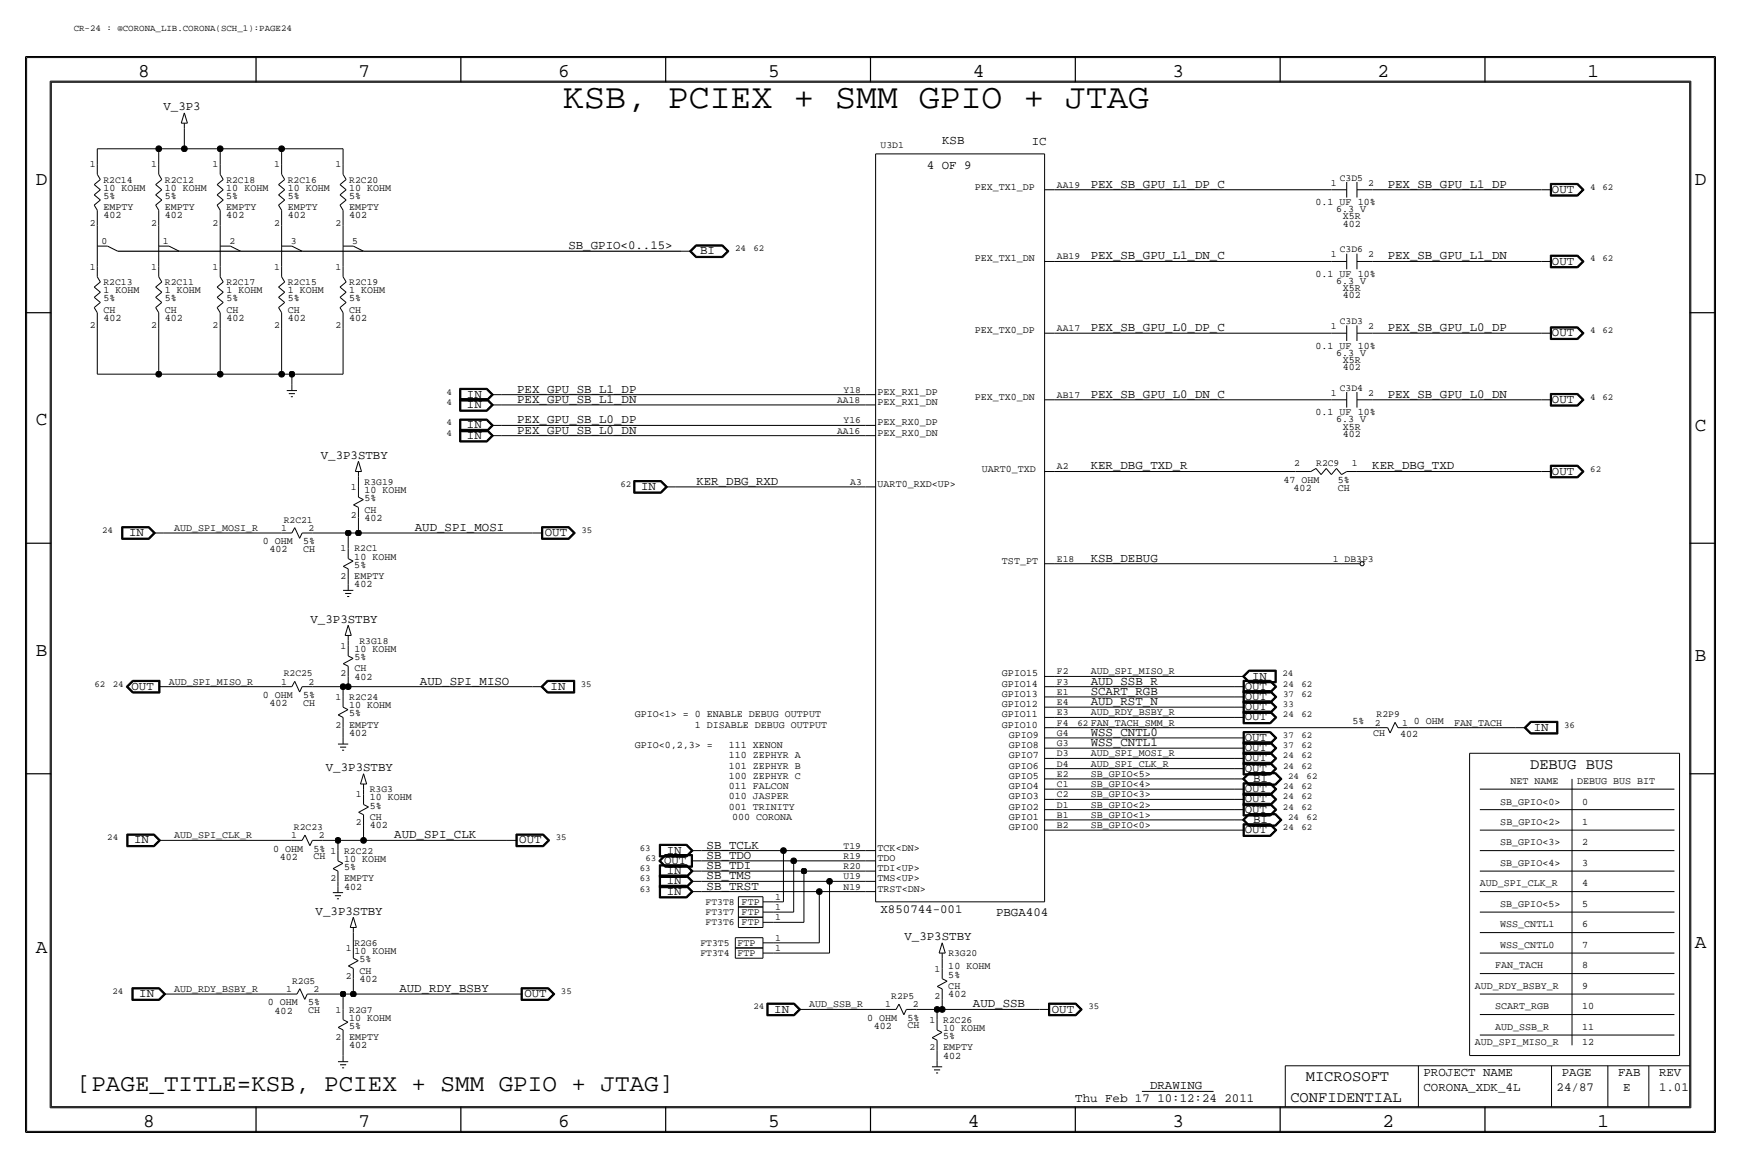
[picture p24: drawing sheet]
<svg xmlns="http://www.w3.org/2000/svg" width="432mm" height="287mm" viewBox="0 0 432 287" stroke-linecap="round" stroke-linejoin="round" font-family="sans-serif">
<defs><g id="words">
<text font-size="8.6" x="139.7" y="26.7">KSB, PCIEX + SMM GPIO + JTAG</text>
<text font-size="6" x="19" y="270.6">[PAGE_TITLE=KSB, PCIEX + SMM GPIO + JTAG]</text>
<g font-size="4.8">
<text x="34.3" y="19.1">8</text>
<text x="88.9" y="19.1">7</text>
<text x="138.4" y="19.1">6</text>
<text x="190.5" y="19.1">5</text>
<text x="241.3" y="19.1">4</text>
<text x="290.8" y="19.1">3</text>
<text x="341.6" y="19.1">2</text>
<text x="393.7" y="19.1">1</text>
<text x="8.9" y="45.8">D</text>
<text x="420.4" y="45.8">D</text>
<text x="8.9" y="105.5">C</text>
<text x="420.4" y="106.7">C</text>
<text x="8.9" y="162.6">B</text>
<text x="420.4" y="163.9">B</text>
<text x="8.9" y="236.3">A</text>
<text x="420.4" y="235">A</text>
<text x="35.5" y="279.4">8</text>
<text x="88.9" y="279.4">7</text>
<text x="138.4" y="279.4">6</text>
<text x="190.5" y="279.4">5</text>
<text x="240" y="279.4">4</text>
<text x="290.8" y="279.4">3</text>
<text x="342.9" y="279.4">2</text>
<text x="396.2" y="279.4">1</text>
</g>
<g font-size="3.8">
<text x="379.5" y="190.6">DEBUG BUS</text>
<text x="323.9" y="268">MICROSOFT</text>
<text x="320" y="273.1">CONFIDENTIAL</text>
</g>
<g font-size="3.1">
<text x="40.5" y="27.3">V_3P3</text>
<text x="233.7" y="35.8">KSB</text>
<text x="229.9" y="42">4 OF 9</text>
<text x="255.9" y="36.1">IC</text>
<text x="270.5" y="46.5">PEX_SB_GPU_L1_DP_C</text>
<text x="344.2" y="46.5">PEX_SB_GPU_L1_DP</text>
<text x="384.9" y="47.8">OUT</text>
<text x="141" y="61.8">SB_GPIO&lt;0..15&gt;</text>
<text x="173.6" y="63">BI</text>
<text x="270.5" y="64.3">PEX_SB_GPU_L1_DN_C</text>
<text x="344.2" y="64.3">PEX_SB_GPU_L1_DN</text>
<text x="384.9" y="65.6">OUT</text>
<text x="270.5" y="82.1">PEX_SB_GPU_L0_DP_C</text>
<text x="344.2" y="82.1">PEX_SB_GPU_L0_DP</text>
<text x="384.9" y="83.4">OUT</text>
<text x="115.8" y="101.1">IN</text>
<text x="115.8" y="98.6">IN</text>
<text x="128.3" y="97.3">PEX_GPU_SB_L1_DP</text>
<text x="128.3" y="99.9">PEX_GPU_SB_L1_DN</text>
<text x="270.5" y="98.6">PEX_SB_GPU_L0_DN_C</text>
<text x="344.2" y="98.6">PEX_SB_GPU_L0_DN</text>
<text x="384.9" y="99.9">OUT</text>
<text x="115.8" y="106.2">IN</text>
<text x="128.3" y="105">PEX_GPU_SB_L0_DP</text>
<text x="128.3" y="107.5">PEX_GPU_SB_L0_DN</text>
<text x="79.6" y="113.7">V_3P3STBY</text>
<text x="115.8" y="108.8">IN</text>
<text x="270.5" y="116.4">KER_DBG_TXD_R</text>
<text x="340.4" y="116.4">KER_DBG_TXD</text>
<text x="384.9" y="117.7">OUT</text>
<text x="159" y="121.5">IN</text>
<text x="172.7" y="120.2">KER_DBG_RXD</text>
<text x="102.9" y="131.6">AUD_SPI_MOSI</text>
<text x="32" y="132.9">IN</text>
<text x="135.1" y="132.9">OUT</text>
<text x="270.5" y="139.2">KSB_DEBUG</text>
<text x="77" y="154.3">V_3P3STBY</text>
<text x="32.6" y="171">OUT</text>
<text x="104.1" y="169.7">AUD_SPI_MISO</text>
<text x="136.6" y="171">IN</text>
<text x="270.5" y="169.7">AUD_SSB_R</text>
<text x="270.5" y="172.3">SCART_RGB</text>
<text x="308.7" y="171">OUT</text>
<text x="308.7" y="173.5">OUT</text>
<text x="310.5" y="168.5">IN</text>
<text x="270.5" y="174.8">AUD_RST_N</text>
<text x="308.7" y="178.6">OUT</text>
<text x="308.7" y="176.1">OUT</text>
<text x="270.5" y="185">WSS_CNTL1</text>
<text x="270.5" y="182.4">WSS_CNTL0</text>
<text x="308.7" y="183.7">OUT</text>
<text x="380.4" y="181.2">IN</text>
<text x="80.8" y="191.2">V_3P3STBY</text>
<text x="308.7" y="188.8">OUT</text>
<text x="308.7" y="191.3">OUT</text>
<text x="308.7" y="186.2">OUT</text>
<text x="308.7" y="196.4">OUT</text>
<text x="310.8" y="193.9">BI</text>
<text x="308.7" y="201.5">OUT</text>
<text x="308.7" y="198.9">OUT</text>
<text x="33.3" y="209.1">IN</text>
<text x="97.8" y="207.8">AUD_SPI_CLK</text>
<text x="128.8" y="209.1">OUT</text>
<text x="308.7" y="206.6">OUT</text>
<text x="310.8" y="204">BI</text>
<text x="164.7" y="214.2">OUT</text>
<text x="165.4" y="211.6">IN</text>
<text x="175.3" y="212.9">SB_TDO</text>
<text x="175.3" y="210.4">SB_TCLK</text>
<text x="175.3" y="215.4">SB_TDI</text>
<text x="165.4" y="221.8">IN</text>
<text x="165.4" y="216.7">IN</text>
<text x="165.4" y="219.3">IN</text>
<text x="175.3" y="220.5">SB_TRST</text>
<text x="175.3" y="218">SB_TMS</text>
<text x="78.3" y="226.7">V_3P3STBY</text>
<text x="218.4" y="226.3">X850744-001</text>
<text x="247" y="227.1">PBGA404</text>
<text x="224.3" y="233.1">V_3P3STBY</text>
<text x="99.1" y="245.9">AUD_RDY_BSBY</text>
<text x="34.5" y="247.2">IN</text>
<text x="130" y="247.2">OUT</text>
<text x="192" y="251">IN</text>
<text x="241.3" y="249.7">AUD_SSB</text>
<text x="260.9" y="251">OUT</text>
<text x="353.1" y="266.8">PROJECT NAME</text>
<text x="387.3" y="266.8">PAGE</text>
<text x="401.3" y="266.8">FAB</text>
<text x="411.5" y="266.8">REV</text>
<text x="266.7" y="273.1">Thu Feb 17 10:12:24 2011</text>
<text x="285.2" y="270.1">DRAWING</text>
<text x="353.1" y="270.6">CORONA_XDK_4L</text>
<text x="386.1" y="270.6">24/87</text>
<text x="402.6" y="270.6">E</text>
<text x="411.5" y="270.6">1.01</text>
</g>
<g font-size="2.5">
<text x="25.7" y="47.3">10 KOHM</text>
<text x="40.9" y="47.3">10 KOHM</text>
<text x="56.1" y="47.3">10 KOHM</text>
<text x="71.4" y="47.3">10 KOHM</text>
<text x="86.6" y="47.3">10 KOHM</text>
<text x="241.8" y="47">PEX_TX1_DP</text>
<text x="25.7" y="52.1">EMPTY</text>
<text x="25.7" y="49.3">5%</text>
<text x="40.9" y="52.1">EMPTY</text>
<text x="40.9" y="49.3">5%</text>
<text x="56.1" y="52.1">EMPTY</text>
<text x="56.1" y="49.3">5%</text>
<text x="71.4" y="52.1">EMPTY</text>
<text x="71.4" y="49.3">5%</text>
<text x="86.6" y="49.3">5%</text>
<text x="86.6" y="52.1">EMPTY</text>
<text x="326.2" y="50.8">0.1 UF 10%</text>
<text x="331.4" y="52.6">6.3 V</text>
<text x="25.7" y="54.2">402</text>
<text x="40.9" y="54.2">402</text>
<text x="56.1" y="54.2">402</text>
<text x="71.4" y="54.2">402</text>
<text x="86.6" y="54.2">402</text>
<text x="333" y="54.4">X5R</text>
<text x="333" y="56.2">402</text>
<text x="241.8" y="64.8">PEX_TX1_DN</text>
<text x="326.2" y="68.6">0.1 UF 10%</text>
<text x="331.4" y="70.4">6.3 V</text>
<text x="25.7" y="74.7">5%</text>
<text x="25.7" y="72.7">1 KOHM</text>
<text x="25.7" y="77.5">CH</text>
<text x="40.9" y="72.7">1 KOHM</text>
<text x="40.9" y="74.7">5%</text>
<text x="40.9" y="77.5">CH</text>
<text x="56.1" y="77.5">CH</text>
<text x="56.1" y="74.7">5%</text>
<text x="56.1" y="72.7">1 KOHM</text>
<text x="71.4" y="77.5">CH</text>
<text x="71.4" y="72.7">1 KOHM</text>
<text x="71.4" y="74.7">5%</text>
<text x="86.6" y="77.5">CH</text>
<text x="86.6" y="74.7">5%</text>
<text x="86.6" y="72.7">1 KOHM</text>
<text x="333" y="74">402</text>
<text x="333" y="72.2">X5R</text>
<text x="25.7" y="79.6">402</text>
<text x="40.9" y="79.6">402</text>
<text x="56.1" y="79.6">402</text>
<text x="71.4" y="79.6">402</text>
<text x="86.6" y="79.6">402</text>
<text x="241.8" y="82.6">PEX_TX0_DP</text>
<text x="326.2" y="86.4">0.1 UF 10%</text>
<text x="331.4" y="88.2">6.3 V</text>
<text x="333" y="90">X5R</text>
<text x="333" y="91.7">402</text>
<text x="217.7" y="97.8">PEX_RX1_DP</text>
<text x="217.7" y="100.4">PEX_RX1_DN</text>
<text x="241.8" y="99.1">PEX_TX0_DN</text>
<text x="217.7" y="105.5">PEX_RX0_DP</text>
<text x="326.2" y="102.9">0.1 UF 10%</text>
<text x="331.4" y="104.7">6.3 V</text>
<text x="333" y="106.5">X5R</text>
<text x="217.7" y="108">PEX_RX0_DN</text>
<text x="333" y="108.3">402</text>
<text x="243.5" y="116.9">UART0_TXD</text>
<text x="318.3" y="119.7">47 OHM</text>
<text x="331.8" y="119.7">5%</text>
<text x="90.4" y="122.2">10 KOHM</text>
<text x="90.4" y="124.3">5%</text>
<text x="217.7" y="120.7">UART0_RXD&lt;UP&gt;</text>
<text x="320.9" y="121.7">402</text>
<text x="331.8" y="121.7">CH</text>
<text x="43.2" y="131.6">AUD_SPI_MOSI_R</text>
<text x="90.4" y="129.1">402</text>
<text x="90.4" y="127.1">CH</text>
<text x="65.2" y="134.9">0 OHM</text>
<text x="66.9" y="137">402</text>
<text x="75.2" y="136.9">CH</text>
<text x="75.2" y="134.9">5%</text>
<text x="87.9" y="143.6">EMPTY</text>
<text x="87.9" y="138.7">10 KOHM</text>
<text x="87.9" y="140.8">5%</text>
<text x="248.5" y="139.8">TST_PT</text>
<text x="87.9" y="145.6">402</text>
<text x="87.9" y="161.6">10 KOHM</text>
<text x="87.9" y="166.4">CH</text>
<text x="87.9" y="163.6">5%</text>
<text x="248.5" y="167.7">GPIO15</text>
<text x="270.5" y="167.2">AUD_SPI_MISO_R</text>
<text x="41.9" y="169.7">AUD_SPI_MISO_R</text>
<text x="65.2" y="173">0 OHM</text>
<text x="75.2" y="173">5%</text>
<text x="87.9" y="168.5">402</text>
<text x="248.5" y="172.8">GPIO13</text>
<text x="248.5" y="170.2">GPIO14</text>
<text x="66.9" y="175.1">402</text>
<text x="75.2" y="175">CH</text>
<text x="86.6" y="175.6">10 KOHM</text>
<text x="86.6" y="177.6">5%</text>
<text x="157.5" y="177.8">GPIO&lt;1&gt; = 0 ENABLE DEBUG OUTPUT</text>
<text x="248.5" y="175.3">GPIO12</text>
<text x="248.5" y="177.9">GPIO11</text>
<text x="270.5" y="177.3">AUD_RDY_BSBY_R</text>
<text x="335.5" y="179.4">5%</text>
<text x="350.7" y="179.4">0 OHM</text>
<text x="360.7" y="179.9">FAN_TACH</text>
<text x="86.6" y="182.4">402</text>
<text x="86.6" y="180.4">EMPTY</text>
<text x="157.5" y="185.5">GPIO&lt;0,2,3&gt; =</text>
<text x="172.4" y="180.4">1 DISABLE DEBUG OUTPUT</text>
<text x="180.8" y="185.5">111 XENON</text>
<text x="248.5" y="180.4">GPIO10</text>
<text x="250.2" y="185.5">GPIO8</text>
<text x="250.2" y="182.9">GPIO9</text>
<text x="340.6" y="182.6">CH</text>
<text x="347.3" y="182.7">402</text>
<text x="180.8" y="188">110 ZEPHYR A</text>
<text x="180.8" y="190.6">101 ZEPHYR B</text>
<text x="250.2" y="190.6">GPIO6</text>
<text x="250.2" y="188">GPIO7</text>
<text x="270.5" y="187.5">AUD_SPI_MOSI_R</text>
<text x="270.5" y="190">AUD_SPI_CLK_R</text>
<text x="180.8" y="195.6">011 FALCON</text>
<text x="180.8" y="193.1">100 ZEPHYR C</text>
<text x="250.2" y="193.1">GPIO5</text>
<text x="250.2" y="195.6">GPIO4</text>
<text x="270.5" y="192.6">SB_GPIO&lt;5&gt;</text>
<text x="270.5" y="197.7">SB_GPIO&lt;3&gt;</text>
<text x="270.5" y="195.1">SB_GPIO&lt;4&gt;</text>
<text x="374.7" y="194.4">NET NAME</text>
<text x="391.2" y="194.4">DEBUG BUS BIT</text>
<text x="91.7" y="198.4">10 KOHM</text>
<text x="91.7" y="200.5">5%</text>
<text x="91.7" y="203.2">CH</text>
<text x="180.8" y="198.2">010 JASPER</text>
<text x="180.8" y="200.7">001 TRINITY</text>
<text x="181.6" y="203.2">000 CORONA</text>
<text x="250.2" y="198.2">GPIO3</text>
<text x="250.2" y="203.3">GPIO1</text>
<text x="250.2" y="200.7">GPIO2</text>
<text x="270.5" y="200.2">SB_GPIO&lt;2&gt;</text>
<text x="270.5" y="202.7">SB_GPIO&lt;1&gt;</text>
<text x="372.1" y="199.4">SB_GPIO&lt;0&gt;</text>
<text x="392.4" y="199.4">0</text>
<text x="43.2" y="207.8">AUD_SPI_CLK_R</text>
<text x="91.7" y="205.3">402</text>
<text x="250.2" y="205.8">GPIO0</text>
<text x="270.5" y="205.3">SB_GPIO&lt;0&gt;</text>
<text x="372.1" y="209.6">SB_GPIO&lt;3&gt;</text>
<text x="372.1" y="204.5">SB_GPIO&lt;2&gt;</text>
<text x="392.4" y="209.6">2</text>
<text x="392.4" y="204.5">1</text>
<text x="67.7" y="211.1">0 OHM</text>
<text x="69.4" y="213.2">402</text>
<text x="77.7" y="211.1">5% 1</text>
<text x="77.7" y="213.1">CH</text>
<text x="85.3" y="215.7">5%</text>
<text x="85.3" y="213.7">10 KOHM</text>
<text x="217.7" y="210.9">TCK&lt;DN&gt;</text>
<text x="217.7" y="213.4">TDO</text>
<text x="217.7" y="216">TDI&lt;UP&gt;</text>
<text x="372.1" y="214.7">SB_GPIO&lt;4&gt;</text>
<text x="392.4" y="214.7">3</text>
<text x="85.3" y="218.5">EMPTY</text>
<text x="85.3" y="220.5">402</text>
<text x="217.7" y="221">TRST&lt;DN&gt;</text>
<text x="217.7" y="218.5">TMS&lt;UP&gt;</text>
<text x="367" y="219.8">AUD_SPI_CLK_R</text>
<text x="392.4" y="219.8">4</text>
<text x="183.9" y="224.3">FTP</text>
<text x="183.9" y="226.9">FTP</text>
<text x="372.1" y="224.8">SB_GPIO&lt;5&gt;</text>
<text x="392.4" y="224.8">5</text>
<text x="183.9" y="229.4">FTP</text>
<text x="372.1" y="229.9">WSS_CNTL1</text>
<text x="392.4" y="229.9">6</text>
<text x="87.9" y="236.5">10 KOHM</text>
<text x="89.2" y="238.6">5%</text>
<text x="182.9" y="237">FTP</text>
<text x="182.9" y="234.5">FTP</text>
<text x="372.1" y="235">WSS_CNTL0</text>
<text x="392.4" y="235">7</text>
<text x="43.2" y="245.9">AUD_RDY_BSBY_R</text>
<text x="89.2" y="243.4">402</text>
<text x="89.2" y="241.4">CH</text>
<text x="235.2" y="242.4">5%</text>
<text x="235.2" y="245.2">CH</text>
<text x="235.2" y="240.3">10 KOHM</text>
<text x="365.8" y="245.2">AUD_RDY_BSBY_R</text>
<text x="370.8" y="240.1">FAN_TACH</text>
<text x="392.4" y="240.1">8</text>
<text x="392.4" y="245.2">9</text>
<text x="66.4" y="249.2">0 OHM</text>
<text x="68.1" y="251.3">402</text>
<text x="76.5" y="249.2">5%</text>
<text x="76.5" y="251.2">CH</text>
<text x="200.7" y="249.7">AUD_SSB_R</text>
<text x="235.2" y="247.2">402</text>
<text x="370.8" y="250.2">SCART_RGB</text>
<text x="392.4" y="250.2">10</text>
<text x="86.6" y="253">10 KOHM</text>
<text x="86.6" y="257.9">EMPTY</text>
<text x="86.6" y="255.1">5%</text>
<text x="215" y="253">0 OHM</text>
<text x="216.7" y="255.1">402</text>
<text x="225" y="253">5%</text>
<text x="225" y="255">CH</text>
<text x="233.9" y="255.6">10 KOHM</text>
<text x="233.9" y="257.6">5%</text>
<text x="370.8" y="255.3">AUD_SSB_R</text>
<text x="392.4" y="255.3">11</text>
<text x="86.6" y="259.9">402</text>
<text x="233.9" y="260.4">EMPTY</text>
<text x="233.9" y="262.4">402</text>
<text x="365.8" y="259.1">AUD_SPI_MISO_R</text>
<text x="392.4" y="259.1">12</text>
</g>
<g font-size="2.4">
<text x="22.2" y="41.4">1</text>
<text x="37.5" y="41.4">1</text>
<text x="52.7" y="41.4">1</text>
<text x="68" y="41.4">1</text>
<text x="83.2" y="41.4">1</text>
<text x="218.4" y="36.8">U3D1</text>
<text x="25.7" y="45.3">R2C14</text>
<text x="40.9" y="45.3">R2C12</text>
<text x="56.1" y="45.3">R2C18</text>
<text x="71.4" y="45.3">R2C16</text>
<text x="86.6" y="45.3">R2C20</text>
<text x="262.1" y="46.5">AA19</text>
<text x="330.1" y="46">1</text>
<text x="332.3" y="44.8">C3D5</text>
<text x="339.3" y="46">2</text>
<text x="22.2" y="55.9">2</text>
<text x="37.5" y="55.9">2</text>
<text x="52.7" y="55.9">2</text>
<text x="68" y="55.9">2</text>
<text x="83.2" y="55.9">2</text>
<text x="25.1" y="60.6">0</text>
<text x="40.4" y="60.6">1</text>
<text x="56.9" y="60.6">2</text>
<text x="72.1" y="60.6">3</text>
<text x="87.4" y="60.6">5</text>
<text x="262.1" y="64.3">AB19</text>
<text x="330.1" y="63.8">1</text>
<text x="332.3" y="62.5">C3D6</text>
<text x="339.3" y="63.8">2</text>
<text x="22.2" y="66.8">1</text>
<text x="25.7" y="70.7">R2C13</text>
<text x="37.5" y="66.8">1</text>
<text x="40.9" y="70.7">R2C11</text>
<text x="52.7" y="66.8">1</text>
<text x="56.1" y="70.7">R2C17</text>
<text x="68" y="66.8">1</text>
<text x="71.4" y="70.7">R2C15</text>
<text x="83.2" y="66.8">1</text>
<text x="86.6" y="70.7">R2C19</text>
<text x="22.2" y="81.3">2</text>
<text x="37.5" y="81.3">2</text>
<text x="52.7" y="81.3">2</text>
<text x="68" y="81.3">2</text>
<text x="83.2" y="81.3">2</text>
<text x="262.1" y="82.1">AA17</text>
<text x="330.1" y="81.6">1</text>
<text x="332.3" y="80.3">C3D3</text>
<text x="339.3" y="81.6">2</text>
<text x="207.6" y="99.9">AA18</text>
<text x="209.2" y="97.3">Y18</text>
<text x="262.1" y="98.6">AB17</text>
<text x="330.1" y="98.1">1</text>
<text x="332.3" y="96.8">C3D4</text>
<text x="339.3" y="98.1">2</text>
<text x="207.6" y="107.5">AA16</text>
<text x="209.2" y="105">Y16</text>
<text x="262.1" y="116.4">A2</text>
<text x="321" y="115.6">2</text>
<text x="326.4" y="115.6">R2C9</text>
<text x="335.3" y="115.6">1</text>
<text x="87" y="121.5">1</text>
<text x="90.4" y="120.2">R3G19</text>
<text x="210.9" y="120.2">A3</text>
<text x="69.7" y="131.6">1</text>
<text x="70.4" y="129.6">R2C21</text>
<text x="76.5" y="131.6">2</text>
<text x="87" y="128.3">2</text>
<text x="84.5" y="136.7">1</text>
<text x="87.9" y="136.7">R2C1</text>
<text x="84.5" y="143.6">2</text>
<text x="262.1" y="139.2">E18</text>
<text x="330.6" y="139.2">1 DB3P3</text>
<text x="84.5" y="160.8">1</text>
<text x="89.2" y="159.6">R3G18</text>
<text x="70.4" y="167.7">R2C25</text>
<text x="84.5" y="167.7">2</text>
<text x="262.1" y="167.2">F2</text>
<text x="69.7" y="169.7">1</text>
<text x="76.5" y="169.7">2</text>
<text x="83.2" y="173.5">1</text>
<text x="86.6" y="173.5">R2C24</text>
<text x="262.1" y="169.7">F3</text>
<text x="262.1" y="172.3">E1</text>
<text x="262.1" y="174.8">E4</text>
<text x="262.1" y="177.3">E3</text>
<text x="262.1" y="179.9">F4</text>
<text x="341" y="179.9">2</text>
<text x="341.4" y="177.9">R2P9</text>
<text x="347.8" y="179.9">1</text>
<text x="83.2" y="180.4">2</text>
<text x="262.1" y="182.4">G4</text>
<text x="262.1" y="185">G3</text>
<text x="262.1" y="187.5">D3</text>
<text x="262.1" y="190">D4</text>
<text x="88.3" y="197.7">1</text>
<text x="91.7" y="196.4">R3G3</text>
<text x="262.1" y="192.6">E2</text>
<text x="262.1" y="195.1">C1</text>
<text x="262.1" y="197.7">C2</text>
<text x="262.1" y="200.2">D1</text>
<text x="262.1" y="202.8">B1</text>
<text x="72.2" y="207.8">1</text>
<text x="72.9" y="205.8">R2C23</text>
<text x="79" y="207.8">2</text>
<text x="88.3" y="204.5">2</text>
<text x="262.1" y="205.3">B2</text>
<text x="85.3" y="211.6">R2C22</text>
<text x="209.2" y="212.9">R19</text>
<text x="209.2" y="215.4">R20</text>
<text x="209.2" y="210.4">T19</text>
<text x="81.9" y="218.5">2</text>
<text x="209.2" y="220.5">N19</text>
<text x="209.2" y="218">U19</text>
<text x="175" y="224.3">FT3T8</text>
<text x="175" y="226.9">FT3T7</text>
<text x="192.3" y="223.1">1</text>
<text x="192.3" y="225.6">1</text>
<text x="175" y="229.4">FT3T6</text>
<text x="192.3" y="228.1">1</text>
<text x="192.3" y="233.2">1</text>
<text x="85.7" y="235.8">1</text>
<text x="87.9" y="234.5">R2G6</text>
<text x="173.7" y="237">FT3T4</text>
<text x="173.7" y="234.5">FT3T5</text>
<text x="192.3" y="235.8">1</text>
<text x="235.2" y="237">R3G20</text>
<text x="71" y="245.9">1</text>
<text x="72.4" y="243.9">R2G5</text>
<text x="77.8" y="245.9">2</text>
<text x="85.7" y="242.6">2</text>
<text x="231.8" y="240.9">1</text>
<text x="83.2" y="251">1</text>
<text x="86.6" y="251">R2G7</text>
<text x="219.6" y="249.7">1</text>
<text x="221" y="247.7">R2P5</text>
<text x="226.4" y="249.7">2</text>
<text x="231.8" y="247.7">2</text>
<text x="83.2" y="257.9">2</text>
<text x="230.5" y="253.6">1</text>
<text x="233.9" y="253.5">R2C26</text>
<text x="230.5" y="260.4">2</text>
</g>
<g font-size="2.3">
<text x="18.3" y="7.7">CR-24 : @CORONA_LIB.CORONA(SCH_1):PAGE24</text>
<text x="394.4" y="47">4</text>
<text x="397.5" y="47">62</text>
<text x="182.3" y="62.3">24</text>
<text x="186.9" y="62.3">62</text>
<text x="394.4" y="64.8">4</text>
<text x="397.5" y="64.8">62</text>
<text x="394.4" y="82.6">4</text>
<text x="397.5" y="82.6">62</text>
<text x="110.7" y="97.8">4</text>
<text x="110.7" y="100.4">4</text>
<text x="394.4" y="99.1">4</text>
<text x="397.5" y="99.1">62</text>
<text x="110.7" y="105.5">4</text>
<text x="110.7" y="108">4</text>
<text x="394.4" y="116.9">62</text>
<text x="153.9" y="120.7">62</text>
<text x="25.3" y="132.1">24</text>
<text x="144.2" y="132.1">35</text>
<text x="318.1" y="167.7">24</text>
<text x="23.4" y="170.2">62</text>
<text x="28" y="170.2">24</text>
<text x="144.1" y="170.2">35</text>
<text x="318.2" y="170.2">24</text>
<text x="318.2" y="172.8">37</text>
<text x="322.8" y="170.2">62</text>
<text x="322.8" y="172.8">62</text>
<text x="267.2" y="179.9">62 FAN_TACH_SMM_R</text>
<text x="318.2" y="175.3">33</text>
<text x="318.2" y="177.8">24</text>
<text x="322.8" y="177.8">62</text>
<text x="318.2" y="185.5">37</text>
<text x="318.2" y="182.9">37</text>
<text x="322.8" y="185.5">62</text>
<text x="322.8" y="182.9">62</text>
<text x="387.9" y="180.4">36</text>
<text x="318.2" y="188">24</text>
<text x="318.2" y="190.5">24</text>
<text x="322.8" y="188">62</text>
<text x="322.8" y="190.5">62</text>
<text x="318.2" y="195.6">24</text>
<text x="319.5" y="193.1">24</text>
<text x="322.8" y="195.6">62</text>
<text x="324" y="193.1">62</text>
<text x="318.2" y="198.2">24</text>
<text x="318.2" y="200.7">24</text>
<text x="319.5" y="203.2">24</text>
<text x="322.8" y="198.2">62</text>
<text x="322.8" y="200.7">62</text>
<text x="324" y="203.2">62</text>
<text x="26.6" y="208.3">24</text>
<text x="137.9" y="208.3">35</text>
<text x="318.2" y="205.8">24</text>
<text x="322.8" y="205.8">62</text>
<text x="158.7" y="210.9">63</text>
<text x="158.7" y="215.9">63</text>
<text x="160.1" y="213.4">63</text>
<text x="158.7" y="221">63</text>
<text x="158.7" y="218.5">63</text>
<text x="27.9" y="246.4">24</text>
<text x="139.1" y="246.4">35</text>
<text x="186.9" y="250.2">24</text>
<text x="270" y="250.2">35</text>
</g>
</g></defs>
<!-- layer: Nets -->
<g fill="none" stroke="#000" stroke-width=".25">
<path d="M24.1 36.9h15.3zM24.1 36.9v3.8zM39.4 36.9h6.3zM39.4 36.9v3.8zM45.7 36.9h8.9zM45.7 31.8v5.1zM54.6 36.9h15.3zM54.6 36.9v3.8zM69.8 36.9h15.3zM69.8 36.9v3.8zM85.1 36.9v3.8zM24.1 55.9v5.1z"/>
<path d="M39.4 55.9v5.1zM54.6 55.9v5.1zM69.8 55.9v5.1zM85.1 55.9v5.1zM261.6 47h68.6zM340.4 47h41.9zM24.1 61v5.1zM39.4 61v5.1zM54.6 61v5.1zM69.8 61v5.1zM85.1 61v5.1zM261.6 64.8h68.6z"/>
<path d="M340.4 64.8h41.9zM24.1 92.8h15.3zM24.1 81.3v11.5zM39.4 92.8h15.2zM39.4 81.3v11.5zM54.6 92.8h15.3zM54.6 81.3v11.5zM69.8 92.8h2.6zM69.8 81.3v11.5zM72.4 92.8v2.5zM72.4 92.8h12.7zM85.1 81.3v11.5z"/>
<path d="M124.5 97.8h90.1zM261.6 82.6h68.6zM261.6 99.1h68.6zM340.4 82.6h41.9zM340.4 99.1h41.9zM88.9 118.2v2.5zM124.5 100.4h90.1zM124.5 105.5h90.1zM124.5 108h90.1zM261.6 116.9h59.7zM336.5 116.9h45.8zM40.6 132.1h29.2z"/>
<path d="M77.5 132.1h8.9zM86.4 132.1h2.5zM86.4 132.1v3.8zM88.9 132.1h43.2zM88.9 128.3v3.8zM167.6 120.7h47zM261.6 139.8h71.1zM86.4 143.6v1.2zM86.4 158.8v1.3zM41.9 170.2h27.9zM77.5 170.2h7.6zM85.1 170.2h1.3z"/>
<path d="M85.1 170.2v2.6zM86.4 170.2h45.7zM86.4 167.7v2.5zM261.6 172.8h44.5zM261.6 167.7h44.5zM261.6 170.2h44.5zM261.6 175.3h44.5zM261.6 177.9h44.5zM85.1 180.4v2.5zM90.2 195.6v1.3zM261.6 195.6h44.5zM261.6 190.6h44.5z"/>
<path d="M261.6 193.1h44.5zM261.6 188h44.5zM261.6 198.2h44.5zM261.6 185.5h44.5zM261.6 182.9h44.5zM261.6 180.4h80zM349.2 180.4h26.7zM364.5 186.7h52.1zM364.5 186.7v75zM367 195.6h48.3zM389.9 193.1v66zM416.6 186.7v75z"/>
<path d="M41.9 208.3h30.5zM80 208.3h3.8zM83.8 218.5v1.3zM83.8 208.3h6.4zM83.8 208.3v2.6zM90.2 208.3h35.5zM90.2 204.5v3.8zM174 213.4h22.8zM174 216h25.4zM174 210.9h20.3zM174 218.5h31.7zM194.3 210.9v12.7z"/>
<path d="M194.3 210.9h20.3zM196.8 213.4h17.8zM196.8 213.4v12.7zM199.4 216h15.2zM199.4 216v12.7zM205.7 218.5h8.9zM205.7 218.5v17.8zM261.6 200.7h44.5zM261.6 203.3h44.5zM261.6 205.8h44.5zM367 210.9h48.3zM367 200.7h48.3z"/>
<path d="M367 205.8h48.3zM367 216h48.3zM87.6 231.2v3.8zM174 221h29.2zM191.8 226.1h5zM191.8 223.6h2.5zM191.8 228.7h7.6zM191.8 233.7h11.4zM191.8 236.3h13.9zM203.2 221h11.4zM203.2 221v12.7zM233.7 237.5v2.6z"/>
<path d="M367 231.2h48.3zM367 226.1h48.3zM367 221h48.3zM367 236.3h48.3zM43.2 246.4h27.9zM78.7 246.4h6.4zM85.1 257.9v3.8zM85.1 246.4h2.5zM85.1 246.4v3.8zM87.6 242.6v3.8zM87.6 246.4h39.4zM200.7 250.2h19z"/>
<path d="M227.3 250.2h5.1zM232.4 250.2v2.6zM232.4 250.2h1.3zM233.7 250.2h24.1zM233.7 247.7v2.5zM367 256.6h48.3zM367 251.5h48.3zM367 246.4h48.3zM367 241.4h48.3zM232.4 260.4v2.5zM364.5 261.7h52.1z"/>
</g>
<path d="M29.2 62.3h15.2zM44.4 62.3h15.3zM59.7 62.3h15.2zM74.9 62.3h15.3zM90.2 62.3h78.7z" fill="none" stroke="#000" stroke-width=".3"/>
<g fill="#000" stroke="#000" stroke-width=".25">
<circle cx="39.4" cy="36.9" r=".72"/>
<circle cx="45.7" cy="36.9" r=".72"/>
<circle cx="54.6" cy="36.9" r=".72"/>
<circle cx="69.8" cy="36.9" r=".72"/>
<circle cx="39.4" cy="92.8" r=".72"/>
<circle cx="54.6" cy="92.8" r=".72"/>
<circle cx="69.8" cy="92.8" r=".72"/>
<circle cx="72.4" cy="92.8" r=".72"/>
<circle cx="86.4" cy="132.1" r=".72"/>
<circle cx="88.9" cy="132.1" r=".72"/>
<circle cx="85.1" cy="170.2" r=".72"/>
<circle cx="86.4" cy="170.2" r=".72"/>
<circle cx="83.8" cy="208.3" r=".72"/>
<circle cx="90.2" cy="208.3" r=".72"/>
<circle cx="194.3" cy="210.9" r=".72"/>
<circle cx="196.9" cy="213.4" r=".72"/>
<circle cx="199.4" cy="216" r=".72"/>
<circle cx="205.7" cy="218.5" r=".72"/>
<circle cx="203.2" cy="221" r=".72"/>
<circle cx="85.1" cy="246.4" r=".72"/>
<circle cx="87.6" cy="246.4" r=".72"/>
<circle cx="232.4" cy="250.2" r=".72"/>
<circle cx="233.7" cy="250.2" r=".72"/>
</g>
<!-- layer: Components -->
<g fill="none" stroke="#000" stroke-width=".25">
<path d="M45 30.5h1.5zM45.7 28l-.7 2.5zM45.7 30.5v1.3zM45.7 28l.8 2.5zM217.2 38.2v185.4zM217.2 38.2h41.9zM259.1 38.2v185.4zM23.4 50.9l.7 1.2zM23.4 48.3l1.5 1.3zM23.4 45.8l1.5 1.2zM23.4 45.8l1.5-1.3zM23.4 50.9l1.5-1.3z"/>
<path d="M23.4 48.3l1.5-1.3zM24.1 52.1v3.8zM24.1 43.2l.8 1.3zM24.1 40.7v2.5zM38.6 48.3l1.5 1.3zM38.6 45.8l1.5 1.2zM38.6 45.8l1.5-1.3zM38.6 50.9l1.5-1.3zM38.6 48.3l1.5-1.3zM38.6 50.9l.8 1.2zM39.4 52.1v3.8zM39.4 43.2l.7 1.3z"/>
<path d="M39.4 40.7v2.5zM53.8 50.9l1.6-1.3zM53.8 48.3l1.6-1.3zM53.8 50.9l.8 1.2zM53.8 48.3l1.6 1.3zM53.8 45.8l1.6 1.2zM53.8 45.8l1.6-1.3zM54.6 52.1v3.8zM54.6 43.2l.8 1.3zM54.6 40.7v2.5zM69.1 50.9l1.5-1.3zM69.1 48.3l1.5-1.3z"/>
<path d="M69.1 50.9l.7 1.2zM69.1 48.3l1.5 1.3zM69.1 45.8l1.5 1.2zM69.1 45.8l1.5-1.3zM69.8 52.1v3.8zM69.8 43.2l.8 1.3zM69.8 40.7v2.5zM84.3 50.9l1.6-1.3zM84.3 48.3l1.6-1.3zM84.3 50.9l.8 1.2zM84.3 48.3l1.6 1.3zM84.3 45.8l1.6 1.2z"/>
<path d="M84.3 45.8l1.6-1.3zM85.1 52.1v3.8zM85.1 43.2l.8 1.3zM85.1 40.7v2.5zM259.1 47h2.5zM330.2 47h3.8zM334 45.1v3.9zM336.5 47h3.9zM336.5 45.1v3.9zM382.3 47h2.5zM384.5 45.5h6.8zM384.5 45.5v3.1z"/>
<path d="M384.5 48.6h6.8zM384.6 45.6v2.9zM384.6 48.5h6.7zM384.6 45.6h6.7zM384.7 45.7v2.7zM384.7 48.4h6.5zM384.7 45.7h6.5zM384.8 45.8h6.4zM384.8 45.8v2.5zM384.8 48.3h6.4zM391.2 45.8l1.2 1.2zM391.2 48.3l1.2-1.3z"/>
<path d="M391.2 48.4l1.4-1.4zM391.2 45.7l1.4 1.3zM391.3 48.5l1.4-1.5zM391.3 45.6l1.4 1.4zM391.3 48.6l1.6-1.6zM391.3 45.5l1.6 1.5zM23.4 76.3l.7 1.2zM23.4 73.7l1.5 1.3zM23.4 71.2l1.5 1.2zM23.4 71.2l1.5-1.3zM23.4 76.3l1.5-1.3zM23.4 73.7l1.5-1.3z"/>
<path d="M24.1 77.5v3.8zM24.1 68.6l.8 1.3zM24.1 66.1v2.5zM24.1 61h2.6zM26.7 61l2.5 1.3zM38.6 73.7l1.5 1.3zM38.6 71.2l1.5 1.2zM38.6 71.2l1.5-1.3zM38.6 76.3l1.5-1.3zM38.6 73.7l1.5-1.3zM38.6 76.3l.8 1.2zM39.4 61h2.5z"/>
<path d="M39.4 77.5v3.8zM39.4 68.6l.7 1.3zM39.4 66.1v2.5zM41.9 61l2.5 1.3zM53.8 76.3l1.6-1.3zM53.8 73.7l1.6-1.3zM53.8 76.3l.8 1.2zM53.8 73.7l1.6 1.3zM53.8 71.2l1.6 1.2zM53.8 71.2l1.6-1.3zM54.6 61h2.5zM54.6 77.5v3.8z"/>
<path d="M54.6 68.6l.8 1.3zM54.6 66.1v2.5zM57.1 61l2.6 1.3zM69.1 76.3l1.5-1.3zM69.1 73.7l1.5-1.3zM69.1 76.3l.7 1.2zM69.1 73.7l1.5 1.3zM69.1 71.2l1.5 1.2zM69.1 71.2l1.5-1.3zM69.8 61h2.6zM69.8 77.5v3.8zM69.8 68.6l.8 1.3z"/>
<path d="M69.8 66.1v2.5zM72.4 61l2.5 1.3zM84.3 76.3l1.6-1.3zM84.3 73.7l1.6-1.3zM84.3 76.3l.8 1.2zM84.3 73.7l1.6 1.3zM84.3 71.2l1.6 1.2zM84.3 71.2l1.6-1.3zM85.1 61h2.5zM85.1 77.5v3.8zM85.1 68.6l.8 1.3zM85.1 66.1v2.5z"/>
<path d="M87.6 61l2.6 1.3zM168.9 62.3h2.6zM171 62.3l1.6 1.6zM171 62.3l1.6-1.6zM171.1 62.3l1.5 1.5zM171.1 62.3l1.5-1.5zM171.3 62.3l1.4-1.4zM171.3 62.3l1.4 1.4zM171.4 62.3l1.3-1.3zM171.5 62.3l1.2 1.3zM172.6 60.7h6.6zM172.6 63.9h6.6z"/>
<path d="M172.6 63.8h6.6zM172.6 60.8h6.6zM172.7 60.9h6.4zM172.7 63.7h6.4zM172.7 61h6.4zM172.7 63.6h6.4zM179.1 61l1.2 1.3zM179.1 63.6l1.2-1.3zM179.1 63.7l1.4-1.4zM179.1 60.9l1.4 1.4zM179.2 63.8l1.4-1.5zM179.2 60.8l1.4 1.5z"/>
<path d="M179.2 63.9l1.6-1.6zM179.2 60.7l1.6 1.6zM259.1 64.8h2.5zM330.2 64.8h3.8zM334 62.9v3.9zM336.5 64.8h3.9zM336.5 62.9v3.9zM382.3 64.8h2.5zM384.5 63.2h6.8zM384.5 63.2v3.2zM384.5 66.4h6.8zM384.6 63.3v3z"/>
<path d="M384.6 66.3h6.7zM384.6 63.3h6.7zM384.7 63.4v2.8zM384.7 66.2h6.5zM384.7 63.4h6.5zM384.8 63.6h6.4zM384.8 63.6v2.5zM384.8 66.1h6.4zM391.2 63.6l1.2 1.2zM391.2 66.2l1.4-1.4zM391.2 63.4l1.4 1.4zM391.3 66.3l1.4-1.5z"/>
<path d="M391.3 63.3l1.4 1.5zM391.3 66.4l1.6-1.6zM391.3 63.2l1.6 1.6zM392.4 64.8l-1.2 1.3zM71.1 96.8h2.6zM71.6 97.6h1.6zM72.1 98.3h.5zM72.4 95.3v1.5zM114 98.8h6.8zM114 96.3h6.8zM114 98.8v3.2zM114 96.3v3.1z"/>
<path d="M114 99.4h6.8zM114.1 98.9h6.7zM114.1 96.4h6.7zM114.1 98.9v3zM114.1 96.4v2.9zM114.1 99.3h6.7zM114.2 99v2.8zM114.2 96.5v2.7zM114.2 99.2h6.5zM114.2 99h6.5zM114.2 96.5h6.5zM114.3 99.1v2.6z"/>
<path d="M114.3 96.6v2.5zM114.3 99.1h6.3zM114.3 96.6h6.3zM120.6 99.1l1.3-1.3zM120.7 99.1l1.2 1.3zM120.7 96.6l1.2 1.2zM120.7 99.2l1.4-1.4zM120.7 99l1.4 1.4zM120.7 96.5l1.4 1.3zM120.8 98.9l1.4 1.5zM120.8 96.4l1.4 1.4zM120.8 99.3l1.4-1.5z"/>
<path d="M120.8 98.8l1.6 1.6zM120.8 96.3l1.6 1.5zM120.8 99.4l1.6-1.6zM121.9 97.8h2.6zM214.6 97.8h2.6zM259.1 82.6h2.5zM259.1 99.1h2.5zM330.2 82.6h3.8zM330.2 99.1h3.8zM334 80.7v3.8zM334 97.2v3.8zM336.5 82.6h3.9z"/>
<path d="M336.5 80.7v3.8zM336.5 99.1h3.9zM336.5 97.2v3.8zM382.3 99.1h2.5zM382.3 82.6h2.5zM384.5 97.5h6.8zM384.5 81h6.8zM384.5 97.5v3.2zM384.5 81v3.2zM384.5 84.2h6.8zM384.6 97.6v3zM384.6 81.1v3z"/>
<path d="M384.6 84.1h6.7zM384.6 97.6h6.7zM384.6 81.1h6.7zM384.7 97.7v2.8zM384.7 81.2v2.8zM384.7 84h6.5zM384.7 97.7h6.5zM384.7 81.2h6.5zM384.8 97.8h6.4zM384.8 97.8v2.6zM384.8 81.3h6.4zM384.8 81.3v2.6z"/>
<path d="M384.8 83.9h6.4zM391.2 97.8l1.2 1.3zM391.2 81.3l1.2 1.3zM391.2 84l1.4-1.4zM391.2 97.7l1.4 1.4zM391.2 81.2l1.4 1.4zM391.3 84.1l1.4-1.5zM391.3 97.6l1.4 1.5zM391.3 81.1l1.4 1.5zM391.3 84.2l1.6-1.6zM391.3 97.5l1.6 1.6zM391.3 81l1.6 1.6z"/>
<path d="M392.4 82.6l-1.2 1.3zM88.1 116.9h1.6zM88.9 114.4l-.8 2.5zM88.9 116.9v1.3zM88.9 114.4l.8 2.5zM114 103.9h6.8zM114 106.4h6.8zM114 103.9v3.1zM114 107h6.8zM114 102h6.8zM114 106.4v3.2zM114 109.6h6.8z"/>
<path d="M114.1 104h6.7zM114.1 106.5h6.7zM114.1 104v2.9zM114.1 106.9h6.7zM114.1 101.9h6.7zM114.1 106.5v3zM114.1 109.5h6.7zM114.2 104.1v2.7zM114.2 106.8h6.5zM114.2 101.8h6.5zM114.2 106.6v2.8zM114.2 109.4h6.5z"/>
<path d="M114.2 104.1h6.5zM114.2 106.6h6.5zM114.3 104.2v2.5zM114.3 106.7h6.3zM114.3 101.7h6.3zM114.3 106.7v2.6zM114.3 109.3h6.3zM114.3 104.2h6.3zM120.6 106.7l1.3-1.2zM120.6 101.7l1.3-1.3zM120.6 109.3l1.3-1.3zM120.7 104.2l1.2 1.3z"/>
<path d="M120.7 106.7l1.2 1.3zM120.7 106.8l1.4-1.3zM120.7 101.8l1.4-1.4zM120.7 109.4l1.4-1.4zM120.7 104.1l1.4 1.4zM120.7 106.6l1.4 1.4zM120.8 104l1.4 1.5zM120.8 106.5l1.4 1.5zM120.8 106.9l1.4-1.4zM120.8 101.9l1.4-1.5zM120.8 109.5l1.4-1.5zM120.8 103.9l1.6 1.6z"/>
<path d="M120.8 106.4l1.6 1.6zM120.8 107l1.6-1.5zM120.8 102l1.6-1.6zM120.8 109.6l1.6-1.6zM121.9 105.5h2.6zM121.9 100.4h2.6zM121.9 108h2.6zM157.2 119.1h6.8zM157.2 119.1v3.2zM157.3 119.2h6.6zM157.3 119.2v3zM157.4 119.3v2.8z"/>
<path d="M157.4 119.3h6.5zM157.5 119.4h6.3zM157.5 119.4v2.6zM163.8 119.4l1.3 1.3zM163.9 119.3l1.4 1.4zM163.9 119.2l1.5 1.5zM164 119.1l1.6 1.6zM214.6 100.4h2.6zM214.6 105.5h2.6zM214.6 108h2.6zM259.1 116.9h2.5zM321.3 116.9h3.8z"/>
<path d="M325.1 116.9l1.3-.8zM326.4 116.1l1.3 1.6zM328.9 116.1l-1.2 1.6zM328.9 116.1l1.3 1.6zM331.5 116.1l-1.3 1.6zM331.5 116.1l1.2 1.6zM332.7 117.7l1.3-.8zM334 116.9h2.5zM382.3 116.9h2.5zM384.5 115.3h6.8zM384.5 100.7h6.8zM384.5 115.3v3.2z"/>
<path d="M384.5 118.5h6.8zM384.6 100.6h6.7zM384.6 115.4v3zM384.6 118.4h6.7zM384.6 115.4h6.7zM384.7 100.5h6.5zM384.7 115.5v2.8zM384.7 118.3h6.5zM384.7 115.5h6.5zM384.8 100.4h6.4zM384.8 115.6h6.4zM384.8 115.6v2.6z"/>
<path d="M384.8 118.2h6.4zM391.2 115.6l1.2 1.3zM391.2 100.4l1.2-1.3zM391.2 100.5l1.4-1.4zM391.2 118.3l1.4-1.4zM391.2 115.5l1.4 1.4zM391.3 100.6l1.4-1.5zM391.3 118.4l1.4-1.5zM391.3 115.4l1.4 1.5zM391.3 100.7l1.6-1.6zM391.3 118.5l1.6-1.6zM391.3 115.3l1.6 1.6z"/>
<path d="M392.4 116.9l-1.2 1.3zM30.2 130.6v3.1zM30.2 133.7h6.8zM30.2 130.6h6.8zM30.3 130.7h6.6zM30.3 130.7v2.9zM30.3 133.6h6.6zM30.4 130.8v2.7zM30.4 133.5h6.5zM30.4 130.8h6.5zM30.5 130.9h6.3zM30.5 130.9v2.5z"/>
<path d="M30.5 133.4h6.3zM36.8 130.9l1.3 1.2zM36.9 133.5l1.4-1.4zM36.9 130.8l1.4 1.3zM36.9 130.7l1.5 1.4zM36.9 133.6l1.5-1.5zM37 133.7l1.6-1.6zM37 130.6l1.6 1.5zM38.1 132.1l-1.3 1.3zM38.1 132.1h2.5zM69.8 132.1h2.6zM73.1 130.8l-.7 1.3z"/>
<path d="M73.1 130.8l1.2 2.7zM74.9 132.1l-.6 1.4zM74.9 132.1h2.6zM86.4 135.9v2.6zM86.4 138.5l1.2 .6zM87.7 125.2l2.4-1.3zM87.7 125.2l1.2 .6zM88.9 125.8v2.5zM88.9 120.7v2.5zM88.9 123.2l1.2 .7zM132.1 132.1h2.5zM134.3 133.7h6.8z"/>
<path d="M134.3 130.6v3.1zM134.3 130.6h6.8zM134.4 130.7h6.7zM134.4 130.7v2.9zM134.4 133.6h6.7zM134.5 130.8v2.7zM134.5 133.5h6.5zM134.5 130.8h6.5zM134.6 130.9v2.5zM134.6 133.4h6.4zM134.6 130.9h6.4zM141 130.9l1.2 1.2z"/>
<path d="M141 133.4l1.2-1.3zM141 133.5l1.4-1.4zM141 130.8l1.4 1.3zM141.1 130.7l1.4 1.4zM141.1 133.6l1.4-1.5zM141.1 130.6l1.6 1.5zM141.1 133.7l1.6-1.6zM157.2 122.3h6.8zM157.3 122.2h6.6zM157.4 122.1h6.5zM157.5 122h6.3zM163.8 122l1.3-1.3z"/>
<path d="M163.9 122.1l1.4-1.4zM163.9 122.2l1.5-1.5zM164 122.3l1.6-1.6zM165.1 120.7h2.5zM214.6 120.7h2.6zM259.1 139.8h2.5zM332.7 139.8h4.6zM85.1 146.4h2.5zM85.1 140.4l1.3 .6zM85.1 140.4l2.5-1.3zM85.6 147.1h1.5zM85.6 157.5h1.5z"/>
<path d="M86.1 147.9h.5zM86.4 155l-.8 2.5zM86.4 157.5v1.3zM86.4 155l.7 2.5zM86.4 141v2.6zM86.4 144.8v1.6zM31.3 170.2l1.6-1.5zM31.3 170.2l1.6 1.6zM31.4 170.2l1.5 1.5zM31.4 170.2l1.5-1.4zM31.6 170.2l1.4-1.3zM31.6 170.2l1.4 1.4z"/>
<path d="M31.7 170.2l1.3-1.2zM31.8 170.2l1.2 1.3zM32.9 168.7h6.8zM32.9 171.8h6.8zM32.9 171.7h6.7zM32.9 168.8h6.7zM33 168.9h6.5zM33 171.6h6.5zM33 169h6.4zM33 171.5h6.4zM39.4 170.2h2.5zM39.4 169v2.5z"/>
<path d="M39.5 168.9v2.7zM39.6 168.8v2.9zM39.7 168.7v3.1zM69.8 170.2h2.6zM73.1 168.9l-.7 1.3zM73.1 168.9l1.2 2.7zM74.9 170.2l-.6 1.4zM74.9 170.2h2.6zM83.9 177.2l1.2 .7zM83.9 177.2l2.4-1.3zM85.1 177.9v2.5zM85.1 172.8v2.5z"/>
<path d="M85.1 175.3l1.2 .6zM85.1 164.5l1.3 .7zM85.1 164.5l2.5-1.3zM86.4 165.2v2.5zM86.4 160.1v2.5zM86.4 162.6l1.2 .6zM132.1 170.2h2.5zM134.2 170.2l1.5 1.6zM134.2 170.2l1.5-1.5zM134.3 170.2l1.5-1.4zM134.3 170.2l1.5 1.5zM134.5 170.2l1.3-1.3z"/>
<path d="M134.5 170.2l1.3 1.4zM134.6 170.2l1.3 1.3zM134.6 170.2l1.3-1.2zM135.7 171.8h6.8zM135.7 168.7h6.8zM135.8 171.7h6.6zM135.8 168.8h6.6zM135.8 168.9h6.5zM135.8 171.6h6.5zM135.9 169h6.3zM135.9 171.5h6.3zM142.2 169v2.5z"/>
<path d="M142.3 168.9v2.7zM142.4 168.8v2.9zM142.5 168.7v3.1zM259.1 167.7h2.5zM259.1 172.8h2.5zM259.1 170.2h2.5zM259.1 175.3h2.5zM259.1 177.9h2.5zM306.1 177.9h2.5zM306.1 170.2h2.5zM306.1 167.7h2.5zM306.1 172.8h2.5z"/>
<path d="M306.1 175.3h2.5zM308.2 167.7l1.5-1.6zM308.2 167.7l1.5 1.6zM308.3 176.3v3.1zM308.3 179.4h6.8zM308.3 168.7v3.1zM308.3 171.8h6.8zM308.3 167.7l1.5-1.5zM308.3 171.2v3.1zM308.3 174.3h6.8zM308.3 173.7v3.2zM308.3 176.9h6.8z"/>
<path d="M308.3 176.3h6.8zM308.3 168.7h6.8zM308.3 171.2h6.8zM308.3 173.7h6.8zM308.3 167.7l1.5 1.5zM308.4 176.4v2.9zM308.4 179.3h6.7zM308.4 168.8v2.9zM308.4 171.7h6.7zM308.4 171.3v2.9zM308.4 174.2h6.7zM308.4 173.8v3z"/>
<path d="M308.4 176.8h6.7zM308.4 176.4h6.7zM308.4 168.8h6.7zM308.4 171.3h6.7zM308.4 173.8h6.7zM308.5 167.7l1.3-1.4zM308.5 167.7l1.3 1.4zM308.5 176.5v2.7zM308.5 179.2h6.5zM308.5 168.9v2.7zM308.5 171.6h6.5zM308.5 171.4v2.7z"/>
<path d="M308.5 174.1h6.5zM308.5 173.9v2.8zM308.5 176.7h6.5zM308.5 176.5h6.5zM308.5 168.9h6.5zM308.5 171.4h6.5zM308.5 173.9h6.5zM308.6 176.6h6.4zM308.6 176.6v2.5zM308.6 179.1h6.4zM308.6 169h6.4zM308.6 169v2.5z"/>
<path d="M308.6 171.5h6.4zM308.6 171.5v2.5zM308.6 174h6.4zM308.6 174v2.6zM308.6 167.7l1.3 1.3zM309.7 166.1h6.8zM309.7 169.3h6.8zM309.8 166.2h6.6zM309.8 169.2h6.6zM309.8 166.3h6.5zM309.8 169.1h6.5zM309.9 166.4l-1.3 1.3z"/>
<path d="M309.9 166.4h6.3zM309.9 169h6.3zM315 176.6l1.2 1.3zM315 169l1.2 1.2zM315 171.5l1.2 1.3zM315 174l1.2 1.3zM315 179.2l1.4-1.3zM315 171.6l1.4-1.4zM315 174.1l1.4-1.3zM315 176.7l1.4-1.4zM315 176.5l1.4 1.4zM315 168.9l1.4 1.3z"/>
<path d="M315 171.4l1.4 1.4zM315 173.9l1.4 1.4zM315.1 179.3l1.4-1.4zM315.1 171.7l1.4-1.5zM315.1 174.2l1.4-1.4zM315.1 176.8l1.4-1.5zM315.1 176.4l1.4 1.5zM315.1 168.8l1.4 1.4zM315.1 171.3l1.4 1.5zM315.1 173.8l1.4 1.5zM315.1 176.3l1.6 1.6zM315.1 168.7l1.6 1.5z"/>
<path d="M315.1 171.2l1.6 1.6zM315.1 173.7l1.6 1.6zM315.1 179.4l1.6-1.5zM315.1 171.8l1.6-1.6zM315.1 174.3l1.6-1.5zM315.1 176.9l1.6-1.6zM316.2 177.9l-1.2 1.2zM316.2 170.2l-1.2 1.3zM316.2 172.8l-1.2 1.2zM316.2 175.3l-1.2 1.3zM316.2 166.4v2.6zM316.3 166.3v2.8z"/>
<path d="M316.4 166.2v3zM316.5 166.1v3.2zM346 179.1l.7 1.3zM346 179.1l-1.2 2.6zM379.6 178.8h6.8zM379.6 178.9h6.7zM379.7 179h6.5zM379.7 179.1h6.4zM379.7 179.1l-1.2 1.3zM386.1 179.1v2.6zM386.2 179v2.8zM386.3 178.9v3z"/>
<path d="M386.4 178.8v3.2zM83.8 184.5h2.6zM84.3 185.2h1.6zM84.8 186h.5zM85.1 182.9v1.6zM89.4 194.4h1.5zM90.2 191.8l-.8 2.6zM90.2 196.9v2.5zM90.2 199.4l1.2 .7zM90.2 194.4v1.2zM90.2 191.8l.7 2.6zM259.1 180.4h2.5z"/>
<path d="M259.1 185.5h2.5zM259.1 182.9h2.5zM259.1 190.6h2.5zM259.1 188h2.5zM259.1 193.1h2.5zM259.1 198.2h2.5zM259.1 195.6h2.5zM306.1 193.1h2.5zM306.1 195.6h2.5zM306.1 198.2h2.5zM306.1 188h2.5zM306.1 190.6h2.5z"/>
<path d="M306.1 182.9h2.5zM306.1 185.5h2.5zM308.2 193.1l1.5-1.6zM308.2 193.1l1.5 1.6zM308.3 193.1l1.5-1.5zM308.3 199.1v3.2zM308.3 194.1v3.1zM308.3 197.2h6.8zM308.3 196.6v3.1zM308.3 199.7h6.8zM308.3 186.4v3.2zM308.3 189.6h6.8z"/>
<path d="M308.3 189v3.1zM308.3 192.1h6.8zM308.3 181.4v3.1zM308.3 184.5h6.8zM308.3 183.9v3.1zM308.3 187h6.8zM308.3 199.1h6.8zM308.3 194.1h6.8zM308.3 196.6h6.8zM308.3 186.4h6.8zM308.3 189h6.8zM308.3 181.4h6.8z"/>
<path d="M308.3 183.9h6.8zM308.3 193.1l1.5 1.5zM308.4 199.2v3zM308.4 194.2v2.9zM308.4 197.1h6.7zM308.4 196.7v2.9zM308.4 199.6h6.7zM308.4 186.5v3zM308.4 189.5h6.7zM308.4 189.1v2.9zM308.4 192h6.7zM308.4 181.5v2.9z"/>
<path d="M308.4 184.4h6.7zM308.4 184v2.9zM308.4 186.9h6.7zM308.4 199.2h6.7zM308.4 194.2h6.7zM308.4 196.7h6.7zM308.4 186.5h6.7zM308.4 189.1h6.7zM308.4 181.5h6.7zM308.4 184h6.7zM308.5 193.1l1.3-1.4zM308.5 193.1l1.3 1.4z"/>
<path d="M308.5 199.3v2.8zM308.5 194.3v2.7zM308.5 197h6.5zM308.5 196.8v2.7zM308.5 199.5h6.5zM308.5 186.6v2.8zM308.5 189.4h6.5zM308.5 189.2v2.7zM308.5 191.9h6.5zM308.5 181.6v2.7zM308.5 184.3h6.5zM308.5 184.1v2.7z"/>
<path d="M308.5 186.8h6.5zM308.5 199.3h6.5zM308.5 194.3h6.5zM308.5 196.8h6.5zM308.5 186.6h6.5zM308.5 189.2h6.5zM308.5 181.6h6.5zM308.5 184.1h6.5zM308.6 193.1l1.3-1.3zM308.6 199.4h6.4zM308.6 199.4v2.6zM308.6 194.4h6.4z"/>
<path d="M308.6 194.4v2.5zM308.6 196.9h6.4zM308.6 196.9v2.5zM308.6 186.7h6.4zM308.6 186.7v2.6zM308.6 189.3h6.4zM308.6 189.3v2.5zM308.6 191.8h6.4zM308.6 181.7h6.4zM308.6 181.7v2.5zM308.6 184.2h6.4zM308.6 184.2v2.5z"/>
<path d="M308.6 193.1l1.3 1.3zM309.7 194.7h6.7zM309.7 191.5h6.7zM309.8 194.6h6.5zM309.8 191.6h6.5zM309.8 191.7h6.5zM309.8 194.5h6.5zM309.9 194.4h6.3zM309.9 191.8h6.3zM315 196.9l1.2-1.3zM315 189.3l1.2-1.3zM315 191.8l1.2-1.2z"/>
<path d="M315 186.7l1.2-1.2zM315 199.4l1.2 1.3zM315 194.4l1.2 1.2zM315 196.9l1.2 1.3zM315 186.7l1.2 1.3zM315 189.3l1.2 1.3zM315 181.7l1.2 1.2zM315 184.2l1.2 1.3zM315 197l1.4-1.4zM315 199.5l1.4-1.3zM315 189.4l1.4-1.4zM315 191.9l1.4-1.3z"/>
<path d="M315 184.3l1.4-1.4zM315 186.8l1.4-1.3zM315 199.3l1.4 1.4zM315 194.3l1.4 1.3zM315 196.8l1.4 1.4zM315 186.6l1.4 1.4zM315 189.2l1.4 1.4zM315 181.6l1.4 1.3zM315 184.1l1.4 1.4zM315.1 197.1l1.4-1.5zM315.1 199.6l1.4-1.4zM315.1 189.5l1.4-1.5z"/>
<path d="M315.1 192l1.4-1.4zM315.1 184.4l1.4-1.5zM315.1 186.9l1.4-1.4zM315.1 199.2l1.4 1.5zM315.1 194.2l1.4 1.4zM315.1 196.7l1.4 1.5zM315.1 186.5l1.4 1.5zM315.1 189.1l1.4 1.5zM315.1 181.5l1.4 1.4zM315.1 184l1.4 1.5zM315.1 199.1l1.6 1.6zM315.1 194.1l1.6 1.5z"/>
<path d="M315.1 196.6l1.6 1.6zM315.1 186.4l1.6 1.6zM315.1 189l1.6 1.6zM315.1 181.4l1.6 1.5zM315.1 183.9l1.6 1.6zM315.1 197.2l1.6-1.6zM315.1 199.7l1.6-1.5zM315.1 189.6l1.6-1.6zM315.1 192.1l1.6-1.5zM315.1 184.5l1.6-1.6zM315.1 187l1.6-1.5zM316.2 198.2l-1.2 1.2z"/>
<path d="M316.2 182.9l-1.2 1.3zM316.2 191.8l1.3 1.3zM316.3 194.5l1.4-1.4zM316.3 191.7l1.4 1.4zM316.3 194.6l1.5-1.5zM316.3 191.6l1.5 1.5zM316.4 194.7l1.6-1.6zM316.4 191.5l1.6 1.6zM317.5 193.1l-1.3 1.3zM341.6 180.4h2.6zM344.2 180.4l.6 1.3zM346.7 180.4h2.5z"/>
<path d="M375.9 180.4h2.6zM378 180.4l1.6 1.6zM378 180.4l1.6-1.6zM378.2 180.4l1.4 1.5zM378.2 180.4l1.4-1.5zM378.3 180.4l1.4 1.4zM378.3 180.4l1.4-1.4zM378.5 180.4l1.2 1.3zM379.6 182h6.8zM379.6 181.9h6.7zM379.7 181.8h6.5zM379.7 181.7h6.4z"/>
<path d="M31.4 206.8v3.1zM31.4 209.9h6.9zM31.4 206.8h6.9zM31.5 206.9h6.7zM31.5 206.9v2.9zM31.5 209.8h6.7zM31.6 207h6.6zM31.6 207v2.7zM31.6 209.7h6.6zM31.7 207.1h6.4zM31.7 207.1v2.5zM31.7 209.6h6.4z"/>
<path d="M38.1 209.6l1.3-1.3zM38.1 207.1l1.3 1.2zM38.2 209.7l1.3-1.4zM38.2 207l1.3 1.3zM38.2 209.8l1.5-1.5zM38.2 206.9l1.5 1.4zM38.3 206.8l1.5 1.5zM38.3 209.9l1.5-1.6zM39.4 208.3h2.5zM72.4 208.3h2.5zM75.6 207l-.7 1.3zM75.6 207l1.3 2.7z"/>
<path d="M77.5 208.3l-.6 1.4zM77.5 208.3h2.5zM82.6 215.3l1.2 .7zM82.6 215.3l2.4-1.3zM83.8 216v2.5zM83.8 210.9v2.5zM83.8 213.4l1.2 .6zM83.8 219.8v1.5zM89 201.4l1.2 .6zM89 201.4l2.4-1.3zM90.2 202v2.5zM125.7 208.3h2.6z"/>
<path d="M128 209.9h6.8zM128 206.8v3.1zM128 206.8h6.8zM128.1 206.9h6.6zM128.1 206.9v2.9zM128.1 209.8h6.6zM128.2 207v2.7zM128.2 209.7h6.5zM128.2 207h6.5zM128.3 207.1h6.3zM128.3 207.1v2.5zM128.3 209.6h6.3z"/>
<path d="M134.6 207.1l1.3 1.2zM134.6 209.6l1.3-1.3zM134.7 209.7l1.3-1.4zM134.7 207l1.3 1.3zM134.7 206.9l1.5 1.4zM134.7 209.8l1.5-1.5zM134.8 206.8l1.5 1.5zM134.8 209.9l1.5-1.6zM163.4 213.4l1.5 1.6zM163.4 213.4l1.5-1.6zM163.5 219.5h6.8zM163.5 209.3h6.8z"/>
<path d="M163.5 214.4h6.8zM163.5 216.9h6.8zM163.5 213.4l1.5 1.5zM163.5 219.5v3.1zM163.5 209.3v3.1zM163.5 212.4h6.8zM163.5 213.4l1.5-1.5zM163.5 214.4v3.1zM163.5 217.5h6.8zM163.5 216.9v3.2zM163.6 219.6h6.7zM163.6 209.4h6.7z"/>
<path d="M163.6 214.5h6.7zM163.6 217h6.7zM163.6 219.6v2.9zM163.6 209.4v2.9zM163.6 212.3h6.7zM163.6 214.5v2.9zM163.6 217.4h6.7zM163.6 217v3zM163.6 220h6.7zM163.7 213.4l1.3-1.4zM163.7 213.4l1.3 1.4zM163.7 219.7v2.7z"/>
<path d="M163.7 209.5v2.7zM163.7 212.2h6.5zM163.7 214.6v2.7zM163.7 217.3h6.5zM163.7 217.1v2.8zM163.7 219.9h6.5zM163.7 219.7h6.5zM163.7 209.5h6.5zM163.7 214.6h6.5zM163.7 217.1h6.5zM163.8 219.8h6.4zM163.8 219.8v2.5z"/>
<path d="M163.8 209.6h6.4zM163.8 209.6v2.5zM163.8 212.1h6.4zM163.8 213.4l1.3-1.3zM163.8 214.7h6.4zM163.8 214.7v2.5zM163.8 217.2h6.4zM163.8 217.2v2.6zM163.8 213.4l1.3 1.3zM164.9 215h6.9zM164.9 211.8h6.9zM165 214.9h6.7z"/>
<path d="M165 211.9h6.7zM165 212h6.6zM165 214.8h6.6zM165.1 212.1h6.3zM165.1 214.7h6.3zM170.2 212.1l1.2-1.2zM170.2 217.2l1.2-1.2zM170.2 219.8l1.2-1.3zM170.2 219.8l1.2 1.2zM170.2 209.6l1.2 1.3zM170.2 214.7l1.2 1.3zM170.2 217.2l1.2 1.3z"/>
<path d="M170.2 212.2l1.4-1.3zM170.2 217.3l1.4-1.3zM170.2 219.9l1.4-1.4zM170.2 219.7l1.4 1.3zM170.2 209.5l1.4 1.4zM170.2 214.6l1.4 1.4zM170.2 217.1l1.4 1.4zM170.3 219.6l1.5 1.4zM170.3 209.4l1.5 1.5zM170.3 214.5l1.5 1.5zM170.3 217l1.5 1.5zM170.3 212.3l1.5-1.4z"/>
<path d="M170.3 217.4l1.5-1.4zM170.3 220l1.5-1.5zM170.3 219.5l1.6 1.5zM170.3 209.3l1.6 1.6zM170.3 214.4l1.6 1.6zM170.3 216.9l1.6 1.6zM170.3 212.4l1.6-1.5zM170.3 217.5l1.6-1.5zM171.4 210.9h2.6zM171.4 213.4h2.6zM171.4 216h2.6zM171.4 218.5h2.6z"/>
<path d="M171.4 212.1v2.6zM171.6 212v2.8zM171.7 211.9v3zM171.8 211.8v3.2zM214.6 210.9h2.6zM214.6 213.4h2.6zM214.6 216h2.6zM214.6 218.5h2.6zM259.1 203.3h2.5zM259.1 200.7h2.5zM259.1 205.8h2.5zM306.1 203.3h2.5z"/>
<path d="M306.1 205.8h2.5zM306.1 200.7h2.5zM308.2 203.3l1.5-1.6zM308.2 203.3l1.5 1.5zM308.3 203.3l1.5-1.5zM308.3 204.2v3.2zM308.3 207.4h6.8zM308.3 202.3h6.8zM308.3 204.2h6.8zM308.3 203.3l1.5 1.4zM308.4 204.3v3zM308.4 207.3h6.7z"/>
<path d="M308.4 202.2h6.7zM308.4 204.3h6.7zM308.5 203.3l1.3-1.4zM308.5 203.3l1.3 1.3zM308.5 204.4v2.8zM308.5 207.2h6.5zM308.5 202.1h6.5zM308.5 204.4h6.5zM308.6 204.5h6.4zM308.6 204.5v2.6zM308.6 207.1h6.4zM308.6 202h6.4z"/>
<path d="M308.6 203.3l1.3 1.2zM309.7 204.8h6.7zM309.7 201.7h6.7zM309.8 204.7h6.5zM309.8 201.8h6.5zM309.8 201.9h6.5zM309.8 204.6h6.5zM309.9 202l-1.3 1.3zM309.9 204.5h6.3zM309.9 202h6.3zM315 207.1l1.2-1.3zM315 204.5l1.2 1.3z"/>
<path d="M315 207.2l1.4-1.4zM315 202.1l1.4-1.4zM315 204.4l1.4 1.4zM315.1 207.3l1.4-1.5zM315.1 202.2l1.4-1.5zM315.1 204.3l1.4 1.5zM315.1 204.2l1.6 1.6zM315.1 207.4l1.6-1.6zM315.1 202.3l1.6-1.6zM316.2 200.7l-1.2 1.3zM316.2 202l1.3 1.3zM316.2 204.5l1.3-1.2z"/>
<path d="M316.3 204.6l1.4-1.3zM316.3 201.9l1.4 1.4zM316.3 204.7l1.5-1.4zM316.3 201.8l1.5 1.5zM316.4 204.8l1.6-1.5zM316.4 201.7l1.6 1.6zM82.5 221.3h2.6zM83.1 222h1.5zM83.6 222.8h.5zM86.4 239.5l1.2 .6zM86.4 239.5l2.4-1.3zM86.9 229.9h1.5z"/>
<path d="M87.6 229.9v1.3zM87.6 227.4l.8 2.5zM87.6 235v2.5zM87.6 237.5l1.2 .7zM87.6 227.4l-.7 2.5zM163.5 222.6h6.8zM163.5 220.1h6.8zM163.6 222.5h6.7zM163.7 222.4h6.5zM163.8 222.3h6.4zM170.2 222.3l1.2-1.3zM170.2 222.4l1.4-1.4z"/>
<path d="M170.3 222.5l1.5-1.5zM170.3 222.6l1.6-1.6zM170.3 220.1l1.6-1.6zM171.4 221h2.6zM182.4 235v2.5zM182.4 232.5v2.5zM182.4 237.5h6.8zM182.4 235h6.8zM182.4 232.5h6.8zM183.1 224.8h6.1zM183.1 222.3v2.5zM183.1 222.3h6.1z"/>
<path d="M183.1 227.4h6.1zM183.1 224.8v2.6zM183.1 229.9h6.1zM183.1 227.4v2.5zM189.2 223.6h2.6zM189.2 226.1h2.6zM189.2 228.7h2.6zM189.2 236.3h2.6zM189.2 233.7h2.6zM189.2 222.3v2.5zM189.2 224.8v2.6zM189.2 227.4v2.5z"/>
<path d="M189.2 235v2.5zM189.2 232.5v2.5zM214.6 221h2.6zM217.2 223.6h41.9zM232.9 236.3h1.5zM233.7 233.7l-.8 2.6zM233.7 236.3v1.2zM233.7 233.7l.7 2.6zM32.7 244.9v3.1zM32.7 248h6.8zM32.7 244.9h6.8zM32.8 245h6.7z"/>
<path d="M32.8 245v2.9zM32.8 247.9h6.7zM32.9 245.1v2.7zM32.9 247.8h6.5zM32.9 245.1h6.5zM33 245.2h6.4zM33 245.2v2.5zM33 247.7h6.4zM39.4 245.2l1.2 1.2zM39.4 247.7l1.2-1.3zM39.4 247.8l1.4-1.4zM39.4 245.1l1.4 1.3z"/>
<path d="M39.5 245l1.4 1.4zM39.5 247.9l1.4-1.5zM39.5 248l1.6-1.6zM39.5 244.9l1.6 1.5zM40.6 246.4h2.6zM71.1 246.4h2.6zM74.4 245.1l1.2 2.7zM74.4 245.1l-.7 1.3zM76.2 246.4h2.5zM76.2 246.4l-.6 1.4zM83.9 254.7l1.2 .6zM83.9 254.7l2.4-1.3z"/>
<path d="M85.1 255.3v2.6zM85.1 250.2v2.6zM85.1 252.8l1.2 .6zM87.6 240.1v2.5zM127 246.4h2.5zM129.2 248h6.8zM129.2 244.9v3.1zM129.2 244.9h6.8zM129.3 245v2.9zM129.3 247.9h6.7zM129.3 245h6.7zM129.4 245.1h6.5z"/>
<path d="M129.4 245.1v2.7zM129.4 247.8h6.5zM129.5 245.2h6.4zM129.5 245.2v2.5zM129.5 247.7h6.4zM135.9 247.7l1.3-1.3zM135.9 245.2l1.3 1.2zM135.9 247.8l1.4-1.4zM135.9 245.1l1.4 1.3zM136 245l1.5 1.4zM136 247.9l1.5-1.5zM136 244.9l1.6 1.5z"/>
<path d="M136 248l1.6-1.6zM190.2 248.7v3.1zM190.2 251.8h6.8zM190.2 248.7h6.8zM190.3 248.8v2.9zM190.3 251.7h6.7zM190.3 248.8h6.7zM190.4 248.9v2.7zM190.4 251.6h6.5zM190.4 248.9h6.5zM190.5 249v2.5zM190.5 251.5h6.3z"/>
<path d="M190.5 249h6.3zM196.8 249l1.3 1.2zM196.8 251.5l1.3-1.3zM196.9 251.6l1.4-1.4zM196.9 248.9l1.4 1.3zM197 248.8l1.4 1.4zM197 251.7l1.4-1.5zM197 248.7l1.6 1.5zM197 251.8l1.6-1.6zM198.1 250.2h2.6zM219.7 250.2h2.5zM223 248.9l1.2 2.7z"/>
<path d="M223 248.9l-.8 1.3zM224.8 250.2l-.6 1.4zM224.8 250.2h2.5zM231.2 257.3l2.4-1.4zM231.2 257.3l1.2 .6zM232.4 257.9v2.5zM232.4 252.8v2.5zM232.4 255.3l1.2 .6zM232.5 244.6l1.2 .6zM232.5 244.6l2.4-1.4zM233.7 245.2v2.5zM233.7 240.1v2.5z"/>
<path d="M233.7 242.6l1.2 .6zM257.8 250.2h2.5zM260 251.8h6.9zM260 248.7v3.1zM260 248.7h6.9zM260.1 248.8v2.9zM260.1 251.7h6.7zM260.1 248.8h6.7zM260.2 248.9v2.7zM260.2 251.6h6.6zM260.2 248.9h6.6zM260.3 249h6.4z"/>
<path d="M260.3 249v2.5zM260.3 251.5h6.4zM266.7 249l1.3 1.2zM266.7 251.5l1.3-1.3zM266.8 251.6l1.3-1.4zM266.8 248.9l1.3 1.3zM266.8 248.8l1.5 1.4zM266.8 251.7l1.5-1.5zM266.9 248.7l1.5 1.5zM266.9 251.8l1.5-1.6zM83.8 263.2h2.6zM84.3 264h1.6z"/>
<path d="M84.8 264.7h.5zM85.1 261.7v1.5zM231.1 264.5h2.6zM231.6 265.2h1.6zM232.2 266h.5zM232.4 262.9v1.6zM283.2 270.6h17.8z"/>
<circle cx="337.8" cy="139.8" r=".51"/>
</g>
<!-- layer: Page Border and Title Block -->
<g fill="none" stroke="#000" stroke-width=".3">
<path d="M6.3 14v266.7zM6.4 14h419zM63.5 14v6.4zM114.3 14v6.4zM165.1 14v6.4zM215.9 14v6.4zM266.7 14v6.4zM317.5 14v6.4zM368.3 14v6.4zM425.4 14v266.7zM12.7 20.4h406.4zM12.7 20.4v254z"/>
<path d="M419.1 20.4v254zM6.3 77.5h6.4zM419.1 77.5h6.3zM6.3 134.7h6.4zM419.1 134.7h6.3zM6.3 191.8h6.4zM419.1 191.8h6.3zM12.7 274.4h406.4zM63.5 274.4v6.3zM114.3 274.4v6.3zM165.1 274.4v6.3zM215.9 274.4v6.3z"/>
<path d="M266.7 274.4v6.3zM317.5 274.4v6.3zM368.3 274.4v6.3zM6.4 280.7h419z"/>
</g>
<g fill="none" stroke="#000" stroke-width=".25">
<path d="M6.6 14.3h418.6zM6.6 14.3v266.2zM425.2 14.3v266.2zM12.4 20.1v254.5zM12.4 20.1h407zM419.4 20.1v254.5zM12.4 274.6h407zM318.8 264.2v10.2zM318.8 264.2h100.3zM351.8 264.2v10.2zM384.8 264.2v10.2zM398.8 264.2v10.2z"/>
<path d="M408.9 264.2v10.2zM6.6 280.5h418.6z"/>
</g>
<use href="#words"/>
</svg>
